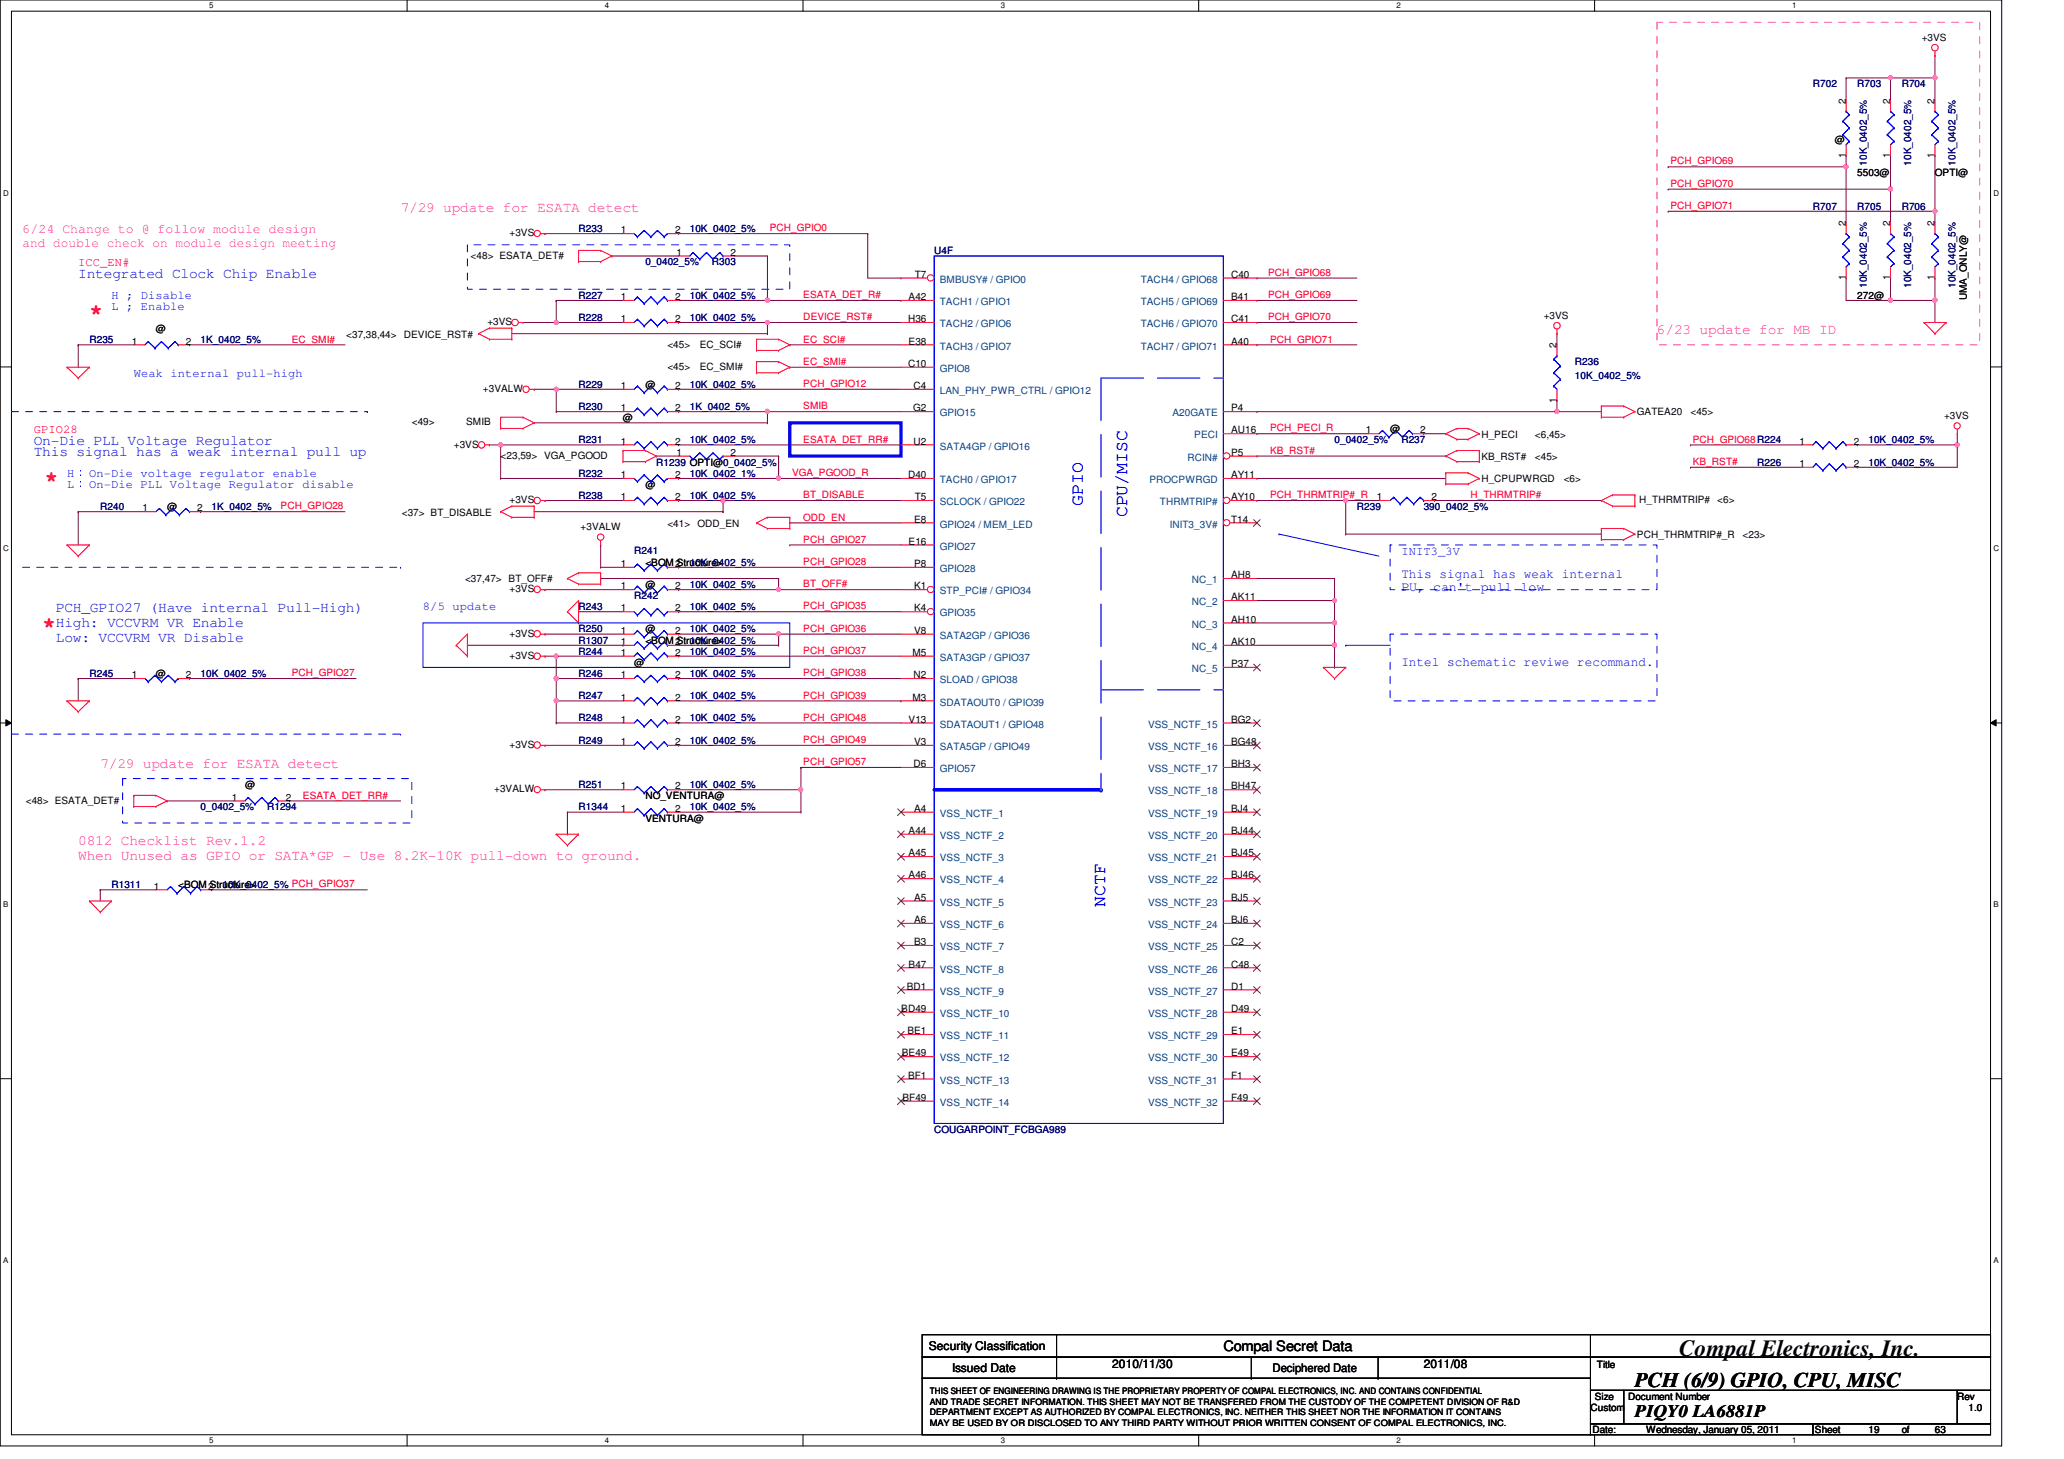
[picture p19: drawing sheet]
<svg xmlns="http://www.w3.org/2000/svg" width="297mm" height="210mm" viewBox="0 0 297 210" stroke-linecap="round" stroke-linejoin="round" font-family="sans-serif">
<defs><g id="words">
<text font-size="3.3" x="241.7" y="195.1">Compal Electronics, Inc.</text>
<g font-size="3.2" fill="#f00">
<text x="12.9" y="45.8">*</text>
<text x="6.4" y="69.8">*</text>
<text x="6.1" y="91">*</text>
</g>
<text font-size="3" x="235.3" y="199.6">PCH (6/9) GPIO, CPU, MISC</text>
<g font-size="2.5" fill="#00f">
<text x="155.8" y="72.8" transform="rotate(-90 155.8 72.8)">GPIO</text>
<text x="162.2" y="74.4" transform="rotate(-90 162.2 74.4)">CPU/MISC</text>
<text x="159" y="130.4" transform="rotate(-90 159 130.4)">NCTF</text>
</g>
<text font-size="2.5" x="235.3" y="203.9">PIQY0 LA6881P</text>
<g font-size="2.1" fill="#f0f">
<text x="57.7" y="30.4">7/29 update for ESATA detect</text>
<text x="238.5" y="48">6/23 update for MB ID</text>
<text x="14.4" y="110.4">7/29 update for ESATA detect</text>
<text x="11.3" y="121.6">0812 Checklist Rev.1.2</text>
<text x="11.3" y="123.8">When Unused as GPIO or SATA*GP - Use 8.2K-10K pull-down to ground.</text>
</g>
<g font-size="2.1" fill="#00f">
<text x="11.3" y="40">Integrated Clock Chip Enable</text>
<text x="4.9" y="65.6">This signal has a weak internal pull up</text>
<text x="4.9" y="64">On-Die PLL Voltage Regulator</text>
<text x="8" y="88">PCH_GPIO27 (Have internal Pull-High)</text>
<text x="8" y="90.2">High: VCCVRM VR Enable</text>
<text x="8" y="92.3">Low: VCCVRM VR Disable</text>
</g>
<text font-size="2.1" x="176.1" y="194.4">Compal Secret Data</text>
<g font-size="1.9" fill="#f0f">
<text x="3.3" y="33.5">6/24 Change to @ follow module design</text>
<text x="3.3" y="35.5">and double check on module design meeting</text>
</g>
<g font-size="1.9" fill="#00f">
<text x="201.7" y="83.1">This signal has weak internal</text>
<text x="201.7" y="85.1">PU, can't pull low</text>
<text x="201.7" y="95.9">Intel schematic reviwe recommand.</text>
</g>
<g font-size="1.7" fill="#f00">
<text x="11.3" y="38.2">ICC_EN#</text>
<text x="4.9" y="62.2">GPIO28</text>
</g>
<g font-size="1.7" fill="#00f">
<text x="16" y="43">H ; Disable</text>
<text x="16" y="44.6">L ; Enable</text>
<text x="19.3" y="54.2">Weak internal pull-high</text>
<text x="9.6" y="70.2">L：On-Die PLL Voltage Regulator disable</text>
<text x="9.6" y="68.6">H：On-Die voltage regulator enable</text>
<text x="201.7" y="79.8">INIT3_3V</text>
<text x="60.9" y="87.8">8/5 update</text>
</g>
<g font-size="1.7">
<text x="133.7" y="194.3">Security Classification</text>
<text x="137" y="197.3">Issued Date</text>
<text x="160.1" y="196.8">2010/11/30</text>
<text x="183.1" y="197.4">Deciphered Date</text>
<text x="204.9" y="196.8">2011/08</text>
</g>
<g font-size="1.4">
<text x="276.6" y="5.8">+3VS</text>
<text x="265.6" y="14.9" transform="rotate(-90 265.6 14.9)">2</text>
<text x="272" y="14.9" transform="rotate(-90 272 14.9)">2</text>
<text x="278.4" y="14.9" transform="rotate(-90 278.4 14.9)">2</text>
<text x="264.1" y="20.6">@</text>
<text x="265.6" y="22.7" transform="rotate(-90 265.6 22.7)">1</text>
<text x="272" y="22.7" transform="rotate(-90 272 22.7)">1</text>
<text x="278.4" y="22.7" transform="rotate(-90 278.4 22.7)">1</text>
<text x="267.3" y="25.4">5503@</text>
<text x="278.5" y="25.4">OPTI@</text>
<text x="73.3" y="34">+3VS</text>
<text x="89.4" y="33.6">1</text>
<text x="97.2" y="33.6">2</text>
<text x="265.6" y="32.5" transform="rotate(-90 265.6 32.5)">2</text>
<text x="272" y="32.5" transform="rotate(-90 272 32.5)">2</text>
<text x="278.4" y="32.5" transform="rotate(-90 278.4 32.5)">2</text>
<text x="67.7" y="37.2">&lt;48&gt; ESATA_DET#</text>
<text x="97.4" y="36.8">1</text>
<text x="105.2" y="36.8">2</text>
<text x="131.7" y="40">T7</text>
<text x="177.2" y="40">C40</text>
<text x="265.6" y="40.3" transform="rotate(-90 265.6 40.3)">1</text>
<text x="272" y="40.3" transform="rotate(-90 272 40.3)">1</text>
<text x="278.4" y="40.3" transform="rotate(-90 278.4 40.3)">1</text>
<text x="22.4" y="47.8">@</text>
<text x="70.1" y="46.8">+3VS</text>
<text x="89.4" y="46.4">1</text>
<text x="89.4" y="43.2">1</text>
<text x="97.2" y="46.4">2</text>
<text x="97.2" y="43.2">2</text>
<text x="130.7" y="46.4">H36</text>
<text x="130.8" y="43.2">A42</text>
<text x="177.2" y="46.4">C41</text>
<text x="177.2" y="43.2">B41</text>
<text x="222.2" y="45.8">+3VS</text>
<text x="267.3" y="43">272@</text>
<text x="283" y="43.2" transform="rotate(-90 283 43.2)">UMA_ONLY@</text>
<text x="19" y="49.6">1</text>
<text x="26.8" y="49.6">2</text>
<text x="49.8" y="48.6">&lt;37,38,44&gt;</text>
<text x="58.1" y="48.6">DEVICE_RST#</text>
<text x="96.1" y="50">&lt;45&gt;</text>
<text x="96.1" y="53.2">&lt;45&gt;</text>
<text x="100.7" y="50">EC_SCI#</text>
<text x="100.7" y="53.2">EC_SMI#</text>
<text x="130.7" y="52.8">C10</text>
<text x="130.8" y="49.6">E38</text>
<text x="177.2" y="49.6">A40</text>
<text x="224" y="50.1" transform="rotate(-90 224 50.1)">2</text>
<text x="69.5" y="56.4">+3VALW</text>
<text x="89.4" y="59.2">1</text>
<text x="89.4" y="56">1</text>
<text x="92.9" y="55.8">@</text>
<text x="97.2" y="59.2">2</text>
<text x="97.2" y="56">2</text>
<text x="131.4" y="59.2">G2</text>
<text x="131.5" y="56">C4</text>
<text x="177.2" y="59.2">P4</text>
<text x="224" y="57.9" transform="rotate(-90 224 57.9)">1</text>
<text x="235.6" y="59.8">GATEA20</text>
<text x="243.3" y="59.8">&lt;45&gt;</text>
<text x="59.3" y="61.2">&lt;49&gt;</text>
<text x="65.3" y="64.4">+3VS</text>
<text x="67.1" y="61.2">SMIB</text>
<text x="72" y="66">&lt;23,59&gt; VGA_PGOOD</text>
<text x="89.4" y="64">1</text>
<text x="89.7" y="60.6">@</text>
<text x="97.2" y="64">2</text>
<text x="97.4" y="65.6">1</text>
<text x="105.2" y="65.6">2</text>
<text x="131.5" y="64">U2</text>
<text x="177.2" y="65.6">P5</text>
<text x="177.2" y="62.4">AU16</text>
<text x="196.6" y="62.4">1</text>
<text x="200.1" y="62.2">@</text>
<text x="204.4" y="62.4">2</text>
<text x="213.2" y="63">H_PECI</text>
<text x="220.9" y="63">&lt;6,45&gt;</text>
<text x="259" y="64">1</text>
<text x="266.8" y="64">2</text>
<text x="279.8" y="60.2">+3VS</text>
<text x="89.4" y="72">1</text>
<text x="89.4" y="68.8">1</text>
<text x="92.9" y="70.2">@</text>
<text x="97.2" y="72">2</text>
<text x="97.2" y="68.8">2</text>
<text x="130.7" y="68.8">D40</text>
<text x="131.7" y="72">T5</text>
<text x="177.2" y="68.8">AY11</text>
<text x="177.2" y="72">AY10</text>
<text x="198.2" y="72">1</text>
<text x="206" y="72">2</text>
<text x="213.2" y="69.4">H_CPUPWRGD</text>
<text x="213.2" y="66.2">KB_RST#</text>
<text x="220.9" y="66.2">&lt;45&gt;</text>
<text x="225" y="69.4">&lt;6&gt;</text>
<text x="259" y="67.2">1</text>
<text x="266.8" y="67.2">2</text>
<text x="20.5" y="73.6">1</text>
<text x="24" y="73.4">@</text>
<text x="28.4" y="73.6">2</text>
<text x="57.8" y="74.2">&lt;37&gt; BT_DISABLE</text>
<text x="73.3" y="72.4">+3VS</text>
<text x="83.6" y="76.2">+3VALW</text>
<text x="96.1" y="75.8">&lt;41&gt;</text>
<text x="100.4" y="75.8">ODD_EN</text>
<text x="131.6" y="75.2">E8</text>
<text x="177.2" y="75.2">T14</text>
<text x="235.6" y="77.4">PCH_THRMTRIP#_R</text>
<text x="235.9" y="72.4">H_THRMTRIP#</text>
<text x="247.1" y="72.4">&lt;6&gt;</text>
<text x="250.8" y="77.4">&lt;23&gt;</text>
<text x="66.9" y="83.8">&lt;37,47&gt; BT_OFF#</text>
<text x="89.4" y="81.6">1</text>
<text x="92.9" y="81.4">&lt;BOM Structure&gt;</text>
<text x="97.2" y="81.6">2</text>
<text x="130.8" y="78.4">E16</text>
<text x="131.6" y="81.6">P8</text>
<text x="177.2" y="83.2">AH8</text>
<text x="73.3" y="85.2">+3VS</text>
<text x="89.4" y="84.8">1</text>
<text x="89.4" y="88">1</text>
<text x="92.9" y="84.6">@</text>
<text x="97.2" y="84.8">2</text>
<text x="97.2" y="88">2</text>
<text x="131.6" y="84.8">K1</text>
<text x="131.6" y="88">K4</text>
<text x="177.2" y="89.6">AH10</text>
<text x="177.2" y="86.4">AK11</text>
<text x="73.3" y="94.8">+3VS</text>
<text x="73.3" y="91.6">+3VS</text>
<text x="89.4" y="94.4">1</text>
<text x="89.4" y="91.2">1</text>
<text x="89.4" y="92.8">1</text>
<text x="91.3" y="95.8">@</text>
<text x="92.9" y="91">@</text>
<text x="92.9" y="92.6">&lt;BOM Structure&gt;</text>
<text x="97.2" y="94.4">2</text>
<text x="97.2" y="91.2">2</text>
<text x="97.2" y="92.8">2</text>
<text x="131.3" y="94.4">M5</text>
<text x="131.6" y="91.2">V8</text>
<text x="177.2" y="92.8">AK10</text>
<text x="177.2" y="96">P37</text>
<text x="19" y="97.6">1</text>
<text x="22.4" y="97.4">@</text>
<text x="26.8" y="97.6">2</text>
<text x="89.4" y="100.8">1</text>
<text x="89.4" y="97.6">1</text>
<text x="97.2" y="100.8">2</text>
<text x="97.2" y="97.6">2</text>
<text x="131.3" y="100.8">M3</text>
<text x="131.5" y="97.6">N2</text>
<text x="73.3" y="107.6">+3VS</text>
<text x="89.4" y="104">1</text>
<text x="89.4" y="107.2">1</text>
<text x="97.2" y="104">2</text>
<text x="97.2" y="107.2">2</text>
<text x="130.8" y="104">V13</text>
<text x="131.6" y="107.2">V3</text>
<text x="177.2" y="104">BG2</text>
<text x="177.2" y="107.2">BG48</text>
<text x="35.3" y="113.4">@</text>
<text x="89.4" y="113.6">1</text>
<text x="97.2" y="113.6">2</text>
<text x="131.5" y="110.4">D6</text>
<text x="177.2" y="110.4">BH3</text>
<text x="177.2" y="113.6">BH47</text>
<text x="3.7" y="115.6">&lt;48&gt; ESATA_DET#</text>
<text x="33.4" y="115.2">1</text>
<text x="41.1" y="115.2">2</text>
<text x="71.1" y="114">+3VALW</text>
<text x="89.4" y="116.8">1</text>
<text x="92.9" y="118.2">VENTURA@</text>
<text x="92.9" y="115">NO_VENTURA@</text>
<text x="97.2" y="116.8">2</text>
<text x="130.8" y="120">A44</text>
<text x="131.6" y="116.8">A4</text>
<text x="177.2" y="116.8">BJ4</text>
<text x="177.2" y="120">BJ44</text>
<text x="130.8" y="123.2">A45</text>
<text x="177.2" y="123.2">BJ45</text>
<text x="22.1" y="128">1</text>
<text x="25.7" y="127.8">&lt;BOM Structure&gt;</text>
<text x="30" y="128">2</text>
<text x="130.8" y="126.4">A46</text>
<text x="131.6" y="129.6">A5</text>
<text x="177.2" y="126.4">BJ46</text>
<text x="177.2" y="129.6">BJ5</text>
<text x="131.6" y="132.8">A6</text>
<text x="131.6" y="136">B3</text>
<text x="177.2" y="132.8">BJ6</text>
<text x="177.2" y="136">C2</text>
<text x="130.5" y="142.4">BD1</text>
<text x="130.8" y="139.2">B47</text>
<text x="177.2" y="139.2">C48</text>
<text x="177.2" y="142.4">D1</text>
<text x="129.7" y="145.6">BD49</text>
<text x="130.6" y="148.8">BE1</text>
<text x="177.2" y="145.6">D49</text>
<text x="177.2" y="148.8">E1</text>
<text x="129.8" y="152">BE49</text>
<text x="130.7" y="155.2">BF1</text>
<text x="177.2" y="152">E49</text>
<text x="177.2" y="155.2">F1</text>
<text x="129.9" y="158.4">BF49</text>
<text x="177.2" y="158.4">F49</text>
<text x="229.8" y="196.8">Title</text>
<text x="228.9" y="203">Custom</text>
<text x="229.5" y="201.4">Size</text>
<text x="234.3" y="201.4">Document Number</text>
<text x="281.7" y="201.4">Rev</text>
<text x="283.3" y="203">1.0</text>
<text x="229.2" y="206.2">Date:</text>
<text x="236.9" y="206.2">Wednesday, January 05, 2011</text>
<text x="261.2" y="206.2">Sheet</text>
<text x="268.9" y="206.2">19</text>
<text x="273.7" y="206.2">of</text>
<text x="278.5" y="206.2">63</text>
</g>
<g font-size="1.4" fill="#000080">
<text x="260.9" y="12.6">R702</text>
<text x="267.3" y="12.6">R703</text>
<text x="273.7" y="12.6">R704</text>
<text x="268.6" y="23.8" transform="rotate(-90 268.6 23.8)">10K_0402_5%</text>
<text x="275" y="23.8" transform="rotate(-90 275 23.8)">10K_0402_5%</text>
<text x="281.4" y="23.8" transform="rotate(-90 281.4 23.8)">10K_0402_5%</text>
<text x="83.3" y="33.4">R233</text>
<text x="99.3" y="33.4">10K_0402_5%</text>
<text x="260.9" y="30.2">R707</text>
<text x="267.3" y="30.2">R705</text>
<text x="273.7" y="30.2">R706</text>
<text x="92.9" y="38.2">0_0402_5%</text>
<text x="102.4" y="38.2">R303</text>
<text x="134.4" y="36.6">U4F</text>
<text x="268.6" y="41.4" transform="rotate(-90 268.6 41.4)">10K_0402_5%</text>
<text x="275" y="41.4" transform="rotate(-90 275 41.4)">10K_0402_5%</text>
<text x="281.4" y="41.4" transform="rotate(-90 281.4 41.4)">10K_0402_5%</text>
<text x="83.3" y="46.2">R228</text>
<text x="83.3" y="43">R227</text>
<text x="99.3" y="46.2">10K_0402_5%</text>
<text x="99.3" y="43">10K_0402_5%</text>
<text x="12.9" y="49.4">R235</text>
<text x="28.9" y="49.4">1K_0402_5%</text>
<text x="226.6" y="52.6">R236</text>
<text x="83.3" y="59">R230</text>
<text x="83.3" y="55.8">R229</text>
<text x="99.3" y="59">1K_0402_5%</text>
<text x="99.3" y="55.8">10K_0402_5%</text>
<text x="226.6" y="54.5">10K_0402_5%</text>
<text x="83.3" y="63.8">R231</text>
<text x="99.3" y="63.8">10K_0402_5%</text>
<text x="192.1" y="63.8">0_0402_5%</text>
<text x="201.7" y="63.8">R237</text>
<text x="268.9" y="63.8">10K_0402_5%</text>
<text x="83.3" y="71.8">R238</text>
<text x="83.3" y="68.6">R232</text>
<text x="94.4" y="67">R1239 OPTI@0_0402_5%</text>
<text x="99.3" y="71.8">10K_0402_5%</text>
<text x="99.3" y="68.6">10K_0402_1%</text>
<text x="252.9" y="67">R226</text>
<text x="268.9" y="67">10K_0402_5%</text>
<text x="14.4" y="73.4">R240</text>
<text x="30.4" y="73.4">1K_0402_5%</text>
<text x="195.3" y="73.4">R239</text>
<text x="204.9" y="73.4">390_0402_5%</text>
<text x="91.3" y="79.8">R241</text>
<text x="99.3" y="81.4">10K_0402_5%</text>
<text x="83.3" y="87.8">R243</text>
<text x="91.3" y="86.2">R242</text>
<text x="99.3" y="84.6">10K_0402_5%</text>
<text x="99.3" y="87.8">10K_0402_5%</text>
<text x="83.3" y="94.2">R244</text>
<text x="83.3" y="91">R250</text>
<text x="83.3" y="92.6">R1307</text>
<text x="99.3" y="94.2">10K_0402_5%</text>
<text x="99.3" y="91">10K_0402_5%</text>
<text x="99.3" y="92.6">10K_0402_5%</text>
<text x="12.9" y="97.4">R245</text>
<text x="28.9" y="97.4">10K_0402_5%</text>
<text x="83.3" y="100.6">R247</text>
<text x="83.3" y="97.4">R246</text>
<text x="99.3" y="100.6">10K_0402_5%</text>
<text x="99.3" y="97.4">10K_0402_5%</text>
<text x="83.3" y="103.8">R248</text>
<text x="83.3" y="107">R249</text>
<text x="99.3" y="103.8">10K_0402_5%</text>
<text x="99.3" y="107">10K_0402_5%</text>
<text x="83.3" y="113.4">R251</text>
<text x="99.3" y="113.4">10K_0402_5%</text>
<text x="28.9" y="116.6">0_0402_5%</text>
<text x="38.4" y="116.6">R1294</text>
<text x="83.3" y="116.6">R1344</text>
<text x="99.3" y="116.6">10K_0402_5%</text>
<text x="16" y="127.8">R1311</text>
<text x="32" y="127.8">10K_0402_5% PCH_GPIO37</text>
<text x="134.4" y="163">COUGARPOINT_FCBGA989</text>
</g>
<g font-size="1.4" fill="#f00">
<text x="240.4" y="23.7">PCH_GPIO69</text>
<text x="240.4" y="26.9">PCH_GPIO70</text>
<text x="110.8" y="33.3">PCH_GPIO0</text>
<text x="240.4" y="30.1">PCH_GPIO71</text>
<text x="182.5" y="39.7">PCH_GPIO68</text>
<text x="115.6" y="46.1">DEVICE_RST#</text>
<text x="115.6" y="42.9">ESATA_DET_R#</text>
<text x="182.5" y="42.9">PCH_GPIO69</text>
<text x="182.5" y="46.1">PCH_GPIO70</text>
<text x="42" y="49.3">EC_SMI#</text>
<text x="115.6" y="49.3">EC_SCI#</text>
<text x="115.6" y="52.5">EC_SMI#</text>
<text x="182.8" y="49.3">PCH_GPIO71</text>
<text x="115.6" y="55.7">PCH_GPIO12</text>
<text x="115.6" y="58.9">SMIB</text>
<text x="115.6" y="63.7">ESATA_DET_RR#</text>
<text x="182.8" y="62.1">PCH_PECI_R</text>
<text x="182.8" y="65.3">KB_RST#</text>
<text x="243.6" y="63.7">PCH_GPIO68R224</text>
<text x="114" y="68.5">VGA_PGOOD_R</text>
<text x="115.6" y="71.7">BT_DISABLE</text>
<text x="182.8" y="71.7">PCH_THRMTRIP#_R</text>
<text x="211.6" y="71.7">H_THRMTRIP#</text>
<text x="243.6" y="66.9">KB_RST#</text>
<text x="40.4" y="73.3">PCH_GPIO28</text>
<text x="115.6" y="74.9">ODD_EN</text>
<text x="115.6" y="78.1">PCH_GPIO27</text>
<text x="115.6" y="81.3">PCH_GPIO28</text>
<text x="115.6" y="87.7">PCH_GPIO35</text>
<text x="115.6" y="84.5">BT_OFF#</text>
<text x="115.6" y="94.1">PCH_GPIO37</text>
<text x="115.6" y="90.9">PCH_GPIO36</text>
<text x="42" y="97.3">PCH_GPIO27</text>
<text x="115.6" y="97.3">PCH_GPIO38</text>
<text x="115.6" y="100.5">PCH_GPIO39</text>
<text x="115.6" y="103.7">PCH_GPIO48</text>
<text x="115.6" y="106.9">PCH_GPIO49</text>
<text x="115.6" y="110.1">PCH_GPIO57</text>
<text x="43.6" y="114.9">ESATA_DET_RR#</text>
</g>
<g font-size="1.4" fill="#004080">
<text x="135.3" y="40.7">BMBUSY# / GPIO0</text>
<text x="164.2" y="40.7">TACH4 / GPIO68</text>
<text x="135.3" y="47.1">TACH2 / GPIO6</text>
<text x="135.3" y="43.9">TACH1 / GPIO1</text>
<text x="164.2" y="47.1">TACH6 / GPIO70</text>
<text x="164.2" y="43.9">TACH5 / GPIO69</text>
<text x="135.3" y="50.3">TACH3 / GPIO7</text>
<text x="135.3" y="53.5">GPIO8</text>
<text x="164.2" y="50.3">TACH7 / GPIO71</text>
<text x="135.3" y="56.7">LAN_PHY_PWR_CTRL / GPIO12</text>
<text x="135.3" y="59.9">GPIO15</text>
<text x="168.7" y="59.9">A20GATE</text>
<text x="135.3" y="64.7">SATA4GP / GPIO16</text>
<text x="171.9" y="63.1">PECI</text>
<text x="135.3" y="69.5">TACH0 / GPIO17</text>
<text x="165.4" y="69.5">PROCPWRGD</text>
<text x="170.9" y="66.3">RCIN#</text>
<text x="135.3" y="75.9">GPIO24 / MEM_LED</text>
<text x="135.3" y="72.7">SCLOCK / GPIO22</text>
<text x="166.9" y="72.7">THRMTRIP#</text>
<text x="168.4" y="75.9">INIT3_3V#</text>
<text x="135.3" y="79.1">GPIO27</text>
<text x="135.3" y="82.3">GPIO28</text>
<text x="171.5" y="83.9">NC_1</text>
<text x="135.3" y="85.5">STP_PCI# / GPIO34</text>
<text x="135.3" y="88.7">GPIO35</text>
<text x="171.5" y="87.1">NC_2</text>
<text x="135.3" y="95.1">SATA3GP / GPIO37</text>
<text x="135.3" y="91.9">SATA2GP / GPIO36</text>
<text x="171.5" y="93.5">NC_4</text>
<text x="171.5" y="90.3">NC_3</text>
<text x="135.3" y="98.3">SLOAD / GPIO38</text>
<text x="135.3" y="101.5">SDATAOUT0 / GPIO39</text>
<text x="171.5" y="96.7">NC_5</text>
<text x="135.3" y="107.9">SATA5GP / GPIO49</text>
<text x="135.3" y="104.7">SDATAOUT1 / GPIO48</text>
<text x="165.2" y="104.7">VSS_NCTF_15</text>
<text x="165.2" y="107.9">VSS_NCTF_16</text>
<text x="135.3" y="111.1">GPIO57</text>
<text x="165.2" y="111.1">VSS_NCTF_17</text>
<text x="135.3" y="117.5">VSS_NCTF_1</text>
<text x="165.2" y="114.3">VSS_NCTF_18</text>
<text x="165.2" y="117.5">VSS_NCTF_19</text>
<text x="135.3" y="120.7">VSS_NCTF_2</text>
<text x="135.3" y="123.9">VSS_NCTF_3</text>
<text x="165.2" y="120.7">VSS_NCTF_20</text>
<text x="165.2" y="123.9">VSS_NCTF_21</text>
<text x="135.3" y="127.1">VSS_NCTF_4</text>
<text x="135.3" y="130.3">VSS_NCTF_5</text>
<text x="165.2" y="127.1">VSS_NCTF_22</text>
<text x="165.2" y="130.3">VSS_NCTF_23</text>
<text x="135.3" y="133.5">VSS_NCTF_6</text>
<text x="135.3" y="136.7">VSS_NCTF_7</text>
<text x="165.2" y="133.5">VSS_NCTF_24</text>
<text x="165.2" y="136.7">VSS_NCTF_25</text>
<text x="135.3" y="139.9">VSS_NCTF_8</text>
<text x="135.3" y="143.1">VSS_NCTF_9</text>
<text x="165.2" y="139.9">VSS_NCTF_26</text>
<text x="165.2" y="143.1">VSS_NCTF_27</text>
<text x="135.3" y="146.3">VSS_NCTF_10</text>
<text x="135.3" y="149.5">VSS_NCTF_11</text>
<text x="165.2" y="146.3">VSS_NCTF_28</text>
<text x="165.2" y="149.5">VSS_NCTF_29</text>
<text x="135.3" y="152.7">VSS_NCTF_12</text>
<text x="135.3" y="155.9">VSS_NCTF_13</text>
<text x="165.2" y="152.7">VSS_NCTF_30</text>
<text x="165.2" y="155.9">VSS_NCTF_31</text>
<text x="135.3" y="159.1">VSS_NCTF_14</text>
<text x="165.2" y="159.1">VSS_NCTF_32</text>
</g>
<g font-size="1.3">
<text x="133.8" y="203.6">DEPARTMENT EXCEPT AS AUTHORIZED BY COMPAL ELECTRONICS, INC. NEITHER THIS SHEET NOR THE INFORMATION IT CONTAINS</text>
<text x="133.8" y="200.6">THIS SHEET OF ENGINEERING DRAWING IS THE PROPRIETARY PROPERTY OF COMPAL ELECTRONICS, INC. AND CONTAINS CONFIDENTIAL</text>
<text x="133.8" y="202.1">AND TRADE SECRET INFORMATION. THIS SHEET MAY NOT BE TRANSFERED FROM THE CUSTODY OF THE COMPETENT DIVISION OF R&amp;D</text>
<text x="133.8" y="205.1">MAY BE USED BY OR DISCLOSED TO ANY THIRD PARTY WITHOUT PRIOR WRITTEN CONSENT OF COMPAL ELECTRONICS, INC.</text>
</g>
<g font-size="1.1">
<text x="30.1" y="1.1">5</text>
<text x="87" y="1.1">4</text>
<text x="144" y="1.1">3</text>
<text x="201" y="1.1">2</text>
<text x="257.9" y="1.1">1</text>
<text x=".5" y="28.2">D</text>
<text x="286.9" y="28.2">D</text>
<text x=".5" y="79.3">C</text>
<text x="286.9" y="79.3">C</text>
<text x=".5" y="130.6">B</text>
<text x="286.9" y="130.6">B</text>
<text x=".5" y="181.7">A</text>
<text x="286.9" y="181.7">A</text>
<text x="30.1" y="207.6">5</text>
<text x="87" y="207.6">4</text>
<text x="144" y="207.6">3</text>
<text x="201" y="207.6">2</text>
<text x="257.9" y="207.6">1</text>
</g>
</g></defs>
<path d="M0 0h288.1v208h-288.1zM1.6 1.6h284.9v204.8h-284.9z" fill="none" stroke="#000" stroke-width=".14"/>
<g fill="#fff">
<path d="M30.1 .2h.6v1.2h-.6z"/>
<path d="M30.1 206.6h.6v1.2h-.6z"/>
</g>
<path d="M58.6 0v1.6M58.6 206.4v1.6" fill="none" stroke="#000" stroke-width=".14"/>
<g fill="#fff">
<path d="M87 .2h.6v1.2h-.6z"/>
<path d="M87 206.6h.6v1.2h-.6z"/>
</g>
<path d="M115.6 0v1.6M115.6 206.4v1.6" fill="none" stroke="#000" stroke-width=".14"/>
<g fill="#fff">
<path d="M144 .2h.6v1.2h-.6z"/>
<path d="M144 206.6h.6v1.2h-.6z"/>
</g>
<path d="M172.5 0v1.6M172.5 206.4v1.6" fill="none" stroke="#000" stroke-width=".14"/>
<g fill="#fff">
<path d="M201 .2h.5v1.2h-.5z"/>
<path d="M201 206.6h.5v1.2h-.5z"/>
</g>
<path d="M229.5 0v1.6M229.5 206.4v1.6" fill="none" stroke="#000" stroke-width=".14"/>
<g fill="#fff">
<path d="M257.9 .2h.6v1.2h-.6z"/>
<path d="M257.9 206.6h.6v1.2h-.6z"/>
<path d="M.5 27.2h.7v1.2h-.7z"/>
<path d="M286.9 27.2h.8v1.2h-.8z"/>
<path d="M.5 78.4h.7v1.1h-.7z"/>
<path d="M286.9 78.4h.8v1.1h-.8z"/>
</g>
<path d="M0 52.8h1.6M286.5 52.8h1.6" fill="none" stroke="#000" stroke-width=".14"/>
<g fill="#fff">
<path d="M.5 129.6h.7v1.2h-.7z"/>
<path d="M286.9 129.6h.7v1.2h-.7z"/>
</g>
<path d="M0 104h1.6M.8 103.5l.8 .5-.8 .4zM286.5 104l.8-.5v.9zM286.5 104h1.6" fill="none" stroke="#000" stroke-width=".14"/>
<path d="M.8 103.5l.8 .5-.8 .4zM286.5 104l.8-.5v.9z" fill="#000"/>
<g fill="#fff">
<path d="M.5 180.8h.7v1.1h-.7z"/>
<path d="M286.9 180.8h.7v1.1h-.7z"/>
</g>
<path d="M0 155.2h1.6M286.5 155.2h1.6" fill="none" stroke="#000" stroke-width=".14"/>
<path d="M192.1 86.4h.1M192.1 83.2v3.2M115.3 110.4h.1M115.3 110.4h14.4" fill="none" stroke="#800040" stroke-width=".14"/>
<circle cx="192.1" cy="86.4" r=".3" fill="#f0f"/>
<circle cx="192.1" cy="86.4" r=".3" fill="none" stroke="#f0f" stroke-width=".14"/>
<g fill="none" stroke="#800040" stroke-width=".14">
<path d="M97.7 56h.1M97.7 56h32M78.4 72h.1M78.4 72h11.3M86.4 78.4h.1M86.4 78.4v3.2M86.4 81.6h.1M86.4 81.6h3.3M180.9 89.6h11.2M192.1 89.6h.1M192.1 92.8h.1M192.1 89.6v3.2"/>
<path d="M80 104h.1M80 100.8h.1M80 104h9.7M80 100.8v3.2"/>
</g>
<circle cx="192.1" cy="92.8" r=".3" fill="#f0f"/>
<circle cx="192.1" cy="92.8" r=".3" fill="none" stroke="#f0f" stroke-width=".14"/>
<path d="M110.4 59.2h.1M110.4 59.2h19.3M78.4 113.6h.1M78.4 113.6h11.3" fill="none" stroke="#800040" stroke-width=".14"/>
<circle cx="110.4" cy="59.2" r=".3" fill="#f0f"/>
<circle cx="110.4" cy="59.2" r=".3" fill="none" stroke="#f0f" stroke-width=".14"/>
<g fill="none" stroke="#800040" stroke-width=".14">
<path d="M11.3 73.6h.1M11.3 73.6v4.8M11.3 73.6h9.6M28.9 73.6h.1M28.9 73.6h20.8M104.1 72h.1M104.1 72h25.6M11.3 97.6h.1M11.3 97.6v3.2M11.3 97.6h8M27.3 97.6h.1M27.3 97.6h24"/>
<path d="M192.1 96h.1M192.1 92.8v3.2"/>
</g>
<circle cx="104.1" cy="72" r=".3" fill="#f0f"/>
<circle cx="104.1" cy="72" r=".3" fill="none" stroke="#f0f" stroke-width=".14"/>
<path d="M78.4 84.8h.1M78.4 84.8h11.3M78.4 107.2h.1M78.4 107.2h11.3M97.7 113.6h17.6M115.3 113.6h.1" fill="none" stroke="#800040" stroke-width=".14"/>
<circle cx="115.2" cy="113.6" r=".31" fill="#f0f"/>
<circle cx="115.2" cy="113.6" r=".31" fill="none" stroke="#f0f" stroke-width=".14"/>
<path d="M80 97.6h.1M80 97.6h9.7M115.3 110.4h.1M115.3 110.4v3.2" fill="none" stroke="#800040" stroke-width=".14"/>
<circle cx="80" cy="97.6" r=".31" fill="#f0f"/>
<circle cx="80" cy="97.6" r=".31" fill="none" stroke="#f0f" stroke-width=".14"/>
<path d="M80 94.4h.1M80 94.4v3.2" fill="none" stroke="#800040" stroke-width=".14"/>
<circle cx="80" cy="94.4" r=".3" fill="#f0f"/>
<circle cx="80" cy="94.4" r=".3" fill="none" stroke="#f0f" stroke-width=".14"/>
<path d="M72 64h.1M72 64h17.7" fill="none" stroke="#800040" stroke-width=".14"/>
<circle cx="72" cy="64" r=".3" fill="#f0f"/>
<circle cx="72" cy="64" r=".3" fill="none" stroke="#f0f" stroke-width=".14"/>
<path d="M80 59.2h.1M80 56h.1M80 59.2h9.7M80 56h9.7M80 56v3.2M113.7 78.4h.1M113.7 78.4h16M97.7 94.4h.1M97.7 97.6h.1M97.7 94.4h32M97.7 97.6h32" fill="none" stroke="#800040" stroke-width=".14"/>
<circle cx="80" cy="56" r=".3" fill="#f0f"/>
<circle cx="80" cy="56" r=".3" fill="none" stroke="#f0f" stroke-width=".14"/>
<path d="M110.4 46.4h.1M110.4 46.4h19.3" fill="none" stroke="#800040" stroke-width=".14"/>
<circle cx="110.4" cy="46.4" r=".3" fill="#f0f"/>
<circle cx="110.4" cy="46.4" r=".3" fill="none" stroke="#f0f" stroke-width=".14"/>
<path d="M180.9 43.2h.1M180.9 43.2h14.4M180.9 86.4h11.2M192.1 86.4h.1M192.1 89.6h.1M192.1 86.4v3.2" fill="none" stroke="#800040" stroke-width=".14"/>
<circle cx="192.1" cy="89.6" r=".31" fill="#f0f"/>
<circle cx="192.1" cy="89.6" r=".31" fill="none" stroke="#f0f" stroke-width=".14"/>
<path d="M80 97.6h.1M80 97.6v3.2M80 100.8h.1M80 100.8h9.7" fill="none" stroke="#800040" stroke-width=".14"/>
<circle cx="80" cy="100.8" r=".3" fill="#f0f"/>
<circle cx="80" cy="100.8" r=".3" fill="none" stroke="#f0f" stroke-width=".14"/>
<path d="M80 46.4h.1M80 46.4h9.7M97.7 104h.1M97.7 104h32" fill="none" stroke="#800040" stroke-width=".14"/>
<circle cx="80" cy="46.4" r=".3" fill="#f0f"/>
<circle cx="80" cy="46.4" r=".3" fill="none" stroke="#f0f" stroke-width=".14"/>
<path d="M78.4 33.6h.1M78.4 33.6h11.3M76.9 56h.1M76.9 56h3.1M80 43.2h.1M80 43.2v3.2M80 43.2h9.7M281.7 64h.1M281.7 64v3.2M180.9 92.8h11.2M192.1 92.8h.1" fill="none" stroke="#800040" stroke-width=".14"/>
<circle cx="281.7" cy="64" r=".31" fill="#f0f"/>
<circle cx="281.7" cy="64" r=".31" fill="none" stroke="#f0f" stroke-width=".14"/>
<path d="M224.1 59.2h.1M224.1 59.2h6.4M97.7 64h.1M97.7 64h32M83.3 88h.1M83.3 88h6.4M180.9 83.2h11.2M192.1 83.2h.1" fill="none" stroke="#800040" stroke-width=".14"/>
<circle cx="224.1" cy="59.2" r=".3" fill="#f0f"/>
<circle cx="224.1" cy="59.2" r=".3" fill="none" stroke="#f0f" stroke-width=".14"/>
<path d="M193.7 72h.1M193.7 72h4.8" fill="none" stroke="#800040" stroke-width=".14"/>
<circle cx="193.7" cy="72" r=".31" fill="#f0f"/>
<circle cx="193.7" cy="72" r=".31" fill="none" stroke="#f0f" stroke-width=".14"/>
<g fill="none" stroke="#800040" stroke-width=".14">
<path d="M11.3 49.6h.1M11.3 49.6h8M11.3 49.6v3.2M27.3 49.6h.1M27.3 49.6h22.4M113.7 49.6h.1M113.7 52.8h.1M113.7 49.6h16M113.7 52.8h16M180.9 59.2h.1M180.9 49.6h.1M180.9 49.6h14.4"/>
<path d="M224.1 57.6h.1M224.1 48h.1M224.1 48v1.6M224.1 57.6v1.6h-43.2M112.1 68.8h.1M112.1 68.8h17.6M180.9 62.4h.1M180.9 68.8h.1M180.9 65.6h.1M180.9 62.4h16M180.9 68.8h27.2M180.9 65.6h27.2"/>
<path d="M204.9 62.4h.1M204.9 62.4h3.2M206.5 72h.1M206.5 72h24M97.7 81.6h.1M97.7 81.6h32"/>
</g>
<circle cx="112.1" cy="68.8" r=".3" fill="#f0f"/>
<circle cx="112.1" cy="68.8" r=".3" fill="none" stroke="#f0f" stroke-width=".14"/>
<g fill="none" stroke="#800040" stroke-width=".14">
<path d="M180.9 40h.1M180.9 46.4h.1M180.9 40h14.4M180.9 46.4h14.4M70.4 64h.1M70.4 64h1.6M72 68.8h.1M72 64h.1M72 68.8h17.7M72 64v4.8M243.3 64h.1M243.3 67.2h.1"/>
<path d="M243.3 64h16M243.3 67.2h16M267.3 64h.1M267.3 67.2h.1M267.3 64h14.4M267.3 67.2h14.4M80 94.4h.1M80 94.4h9.7M97.7 88h.1M97.7 88h32M112.1 91.2h.1M112.1 91.2h17.6"/>
<path d="M97.7 100.8h32M129.7 100.8h.1"/>
</g>
<circle cx="112.1" cy="91.2" r=".3" fill="#f0f"/>
<circle cx="112.1" cy="91.2" r=".3" fill="none" stroke="#f0f" stroke-width=".14"/>
<path d="M113.7 75.2h.1M113.7 75.2h16M112.1 84.8h.1M112.1 84.8h17.6" fill="none" stroke="#800040" stroke-width=".14"/>
<circle cx="112.1" cy="84.8" r=".3" fill="#f0f"/>
<circle cx="112.1" cy="84.8" r=".3" fill="none" stroke="#f0f" stroke-width=".14"/>
<path d="M97.7 33.6h.1M97.7 33.6h27.2M240.1 24h.1M240.1 24h25.6M86.4 83.2h.1M86.4 83.2h25.7M97.7 84.8h.1M112.1 83.2h.1M112.1 83.2v1.6h-14.4" fill="none" stroke="#800040" stroke-width=".14"/>
<circle cx="265.7" cy="24" r=".31" fill="#f0f"/>
<circle cx="265.7" cy="24" r=".31" fill="none" stroke="#f0f" stroke-width=".14"/>
<path d="M240.1 27.2h.1M240.1 27.2h32" fill="none" stroke="#800040" stroke-width=".14"/>
<circle cx="272.1" cy="27.2" r=".3" fill="#f0f"/>
<circle cx="272.1" cy="27.2" r=".3" fill="none" stroke="#f0f" stroke-width=".14"/>
<path d="M240.1 30.4h.1M240.1 30.4h38.4" fill="none" stroke="#800040" stroke-width=".14"/>
<circle cx="278.5" cy="30.4" r=".3" fill="#f0f"/>
<circle cx="278.5" cy="30.4" r=".3" fill="none" stroke="#f0f" stroke-width=".14"/>
<path d="M97.7 43.2h12.7M110.4 43.2h.1" fill="none" stroke="#800040" stroke-width=".14"/>
<circle cx="110.4" cy="43.2" r=".3" fill="#f0f"/>
<circle cx="110.4" cy="43.2" r=".3" fill="none" stroke="#f0f" stroke-width=".14"/>
<g fill="none" stroke="#800040" stroke-width=".14">
<path d="M265.7 11.2h.1M265.7 11.2v3.2M265.7 11.2h6.4M272.1 11.2h.1M272.1 11.2v3.2M278.5 11.2h.1M278.5 11.2v3.2M265.7 24h.1M265.7 24v8M272.1 27.2h.1M272.1 27.2v4.8M278.5 22.4h.1"/>
<path d="M278.5 30.4h.1M278.5 22.4v9.6M265.7 40h.1M265.7 40v3.2M278.5 40h.1M278.5 43.2h.1M278.5 40v6.4M281.7 62.4h.1M281.7 62.4v1.6"/>
</g>
<circle cx="278.5" cy="43.2" r=".3" fill="#f0f"/>
<circle cx="278.5" cy="43.2" r=".3" fill="none" stroke="#f0f" stroke-width=".14"/>
<path d="M265.7 43.2h6.4M272.1 40h.1M272.1 43.2h.1M272.1 40v3.2" fill="none" stroke="#800040" stroke-width=".14"/>
<circle cx="272.1" cy="43.2" r=".3" fill="#f0f"/>
<circle cx="272.1" cy="43.2" r=".3" fill="none" stroke="#f0f" stroke-width=".14"/>
<path d="M272.1 11.2h6.4M278.5 11.2h.1M265.7 22.4h.1M265.7 22.4v1.6M272.1 22.4h.1M272.1 22.4v4.8" fill="none" stroke="#800040" stroke-width=".14"/>
<circle cx="272.1" cy="11.2" r=".3" fill="#f0f"/>
<circle cx="272.1" cy="11.2" r=".3" fill="none" stroke="#f0f" stroke-width=".14"/>
<circle cx="278.5" cy="11.2" r=".3" fill="#f0f"/>
<circle cx="278.5" cy="11.2" r=".3" fill="none" stroke="#f0f" stroke-width=".14"/>
<path d="M278.5 8h.1M278.5 8v3.2M272.1 43.2h6.4M278.5 43.2h.1" fill="none" stroke="#800040" stroke-width=".14"/>
<circle cx="278.5" cy="43.2" r=".3" fill="#f0f"/>
<circle cx="278.5" cy="43.2" r=".3" fill="none" stroke="#f0f" stroke-width=".14"/>
<g fill="none" stroke="#800040" stroke-width=".14">
<path d="M88 36.8h.1M88 36.8h9.7M105.7 36.8h4.7M110.4 36.8h.1M110.4 36.8v6.4M124.9 33.6h.1M124.9 33.6v6.4h4.8M73.7 48h36.7M75.3 46.4h4.7M80 46.4h.1M97.7 59.2h.1M97.7 46.4h.1"/>
<path d="M97.7 46.4h12.7M97.7 59.2h12.7M110.4 59.2h.1M110.4 43.2h.1M110.4 48h.1M110.4 46.4h.1M110.4 46.4v1.6M110.4 59.2v1.6M110.4 43.2h19.3M129.7 40h.1M129.7 43.2h.1M76.9 60.8h33.5"/>
<path d="M76.9 73.6h27.2M94.4 65.6h.1M94.4 65.6h3.3M97.7 68.8h.1M97.7 72h.1M97.7 72h6.4v1.6M104.1 73.6h.1M105.7 65.6h6.4M110.4 60.8h.1M112.1 65.6h.1M112.1 65.6v3.2h-14.4M180.9 72h.1"/>
<path d="M180.9 72h12.8v4.8M193.7 76.8h.1M193.7 76.8h36.8M230.5 76.8h.1M67.3 92.8h22.4M78.4 94.4h.1M78.4 91.2h.1M78.4 94.4h1.6M78.4 91.2h11.3M89.7 92.8h.1M97.7 91.2h.1M97.7 91.2h14.4"/>
<path d="M97.7 92.8h14.4M112.1 92.8h.1M112.1 91.2h.1M112.1 91.2v1.6M24 115.2h.1M24 115.2h9.7M41.7 115.2h.1M41.7 115.2h16M81.7 116.8h.1M81.7 116.8h8M81.7 116.8v3.2M97.7 107.2h.1"/>
<path d="M97.7 107.2h32M97.7 116.8h17.6M115.3 116.8h.1M115.3 113.6h.1M115.3 113.6v3.2M14.4 128h.1M14.4 128h8M14.4 128v1.6M30.4 128h.1M30.4 128h22.5M81.7 120h.1"/>
</g>
<g fill="none" stroke="#f00" stroke-width=".14">
<path d="M265.7 14.4v1.6M272.1 14.4v1.6M278.5 8h.1M278.5 7.4v.6M278.5 14.4v1.6M77.8 33.6h.6M78.4 33.6h.1M83.3 36h.1M83.3 37.6h.1M83.3 37.6h3.1M83.3 36h3.1M83.3 36v1.6"/>
<path d="M86.4 37.6h.1M86.4 36h.1M86.4 36l1.6 .8M88 36.8h.1M88 36.8l-1.6 .8M89.7 33.6h1.6M96.1 33.6h1.6M97.7 36.8h1.6M104.1 36.8h1.6M265.7 20.8v1.6M265.7 32v1.6M265.7 38.4v1.6"/>
<path d="M272.1 20.8v1.6M272.1 32v1.6M272.1 38.4v1.6M278.5 20.8v1.6M278.5 32v1.6M278.5 38.4v1.6M9.6 52.8h.1M9.6 52.8h3.3M9.6 52.8l1.7 1.6M11.3 54.4h.1M12.9 52.8h.1M12.9 52.8l-1.6 1.6"/>
<path d="M19.3 49.6h1.6M25.7 49.6h1.6M68.9 48h.1M68.9 48l1.5 .8M70.4 47.2h.1M70.4 48.8h.1M70.4 48.8h3.3M70.4 47.2h3.3M70.4 47.2l-1.5 .8M73.7 48.8h.1M73.7 47.2h.1M73.7 47.2v1.6"/>
<path d="M74.6 46.4h.7M75.3 46.4h.1M76.2 56h.7M76.9 56h.1M89.7 56h1.6M89.7 46.4h1.6M89.7 59.2h1.6M89.7 43.2h1.6M96.1 56h1.6M96.1 46.4h1.6M96.1 59.2h1.6M96.1 43.2h1.6"/>
<path d="M108.9 48.8h.1M108.9 50.4h.1M108.9 52h.1M108.9 53.6h.1M108.9 50.4h3.2M108.9 48.8h3.2M108.9 48.8v1.6M108.9 52v1.6M108.9 53.6h3.2M108.9 52h3.2M112.1 50.4h.1M112.1 48.8h.1"/>
<path d="M112.1 53.6h.1M112.1 52h.1M112.1 48.8l1.6 .8M112.1 52l1.6 .8M113.7 49.6h.1M113.7 52.8h.1M113.7 49.6l-1.6 .8M113.7 52.8l-1.6 .8M224.1 48h.1M224.1 47.4v.6M224.1 49.6v1.6M224.1 56v1.6"/>
<path d="M230.5 58.4h.1M230.5 58.4h3.2M230.5 58.4v1.6M233.7 58.4h.1M233.7 58.4l1.6 .8M235.3 59.2h.1M235.3 59.2l-1.6 .8M276.9 46.4h.1M276.9 46.4h3.2M276.9 46.4l1.6 1.6M278.5 48h.1M280.1 46.4h.1"/>
<path d="M280.1 46.4l-1.6 1.6M9.6 78.4h.1M9.6 78.4h3.3M9.6 78.4l1.7 1.6M12.9 78.4h.1M12.9 78.4l-1.6 1.6M20.9 73.6h1.5M27.3 73.6h1.6M69.8 64h.6M70.4 64h.1M72 60h.1M72 61.6h.1"/>
<path d="M72 73.6h.1M72 60h3.3M72 61.6h3.3M72 60v1.6M72 73.6l1.7 .8M73.7 72.8h.1M73.7 74.4h.1M73.7 72.8h3.2M73.7 74.4h3.2M73.7 72.8l-1.7 .8M75.3 61.6h.1M75.3 60h.1"/>
<path d="M75.3 60l1.6 .8M76.9 60.8h.1M76.9 72.8h.1M76.9 74.4h.1M76.9 60.8l-1.6 .8M76.9 72.8v1.6M77.8 72h.6M78.4 72h.1M86.4 78.4h.1M86.4 77.8v.6M89.7 64.8h.1M89.7 66.4h.1"/>
<path d="M89.7 64.8h3.2M89.7 66.4h3.2M89.7 64.8v1.6M89.7 64h1.6M89.7 72h1.6M89.7 68.8h1.6M92.9 66.4h.1M92.9 64.8h.1M92.9 64.8l1.5 .8M94.4 65.6h.1M94.4 65.6l-1.5 .8M96.1 64h1.6"/>
<path d="M96.1 72h1.6M96.1 68.8h1.6M97.7 65.6h1.6M104.1 65.6h1.6M108.9 75.2h.1M108.9 75.2l1.5 .8M110.4 74.4h.1M110.4 76h.1M110.4 74.4l-1.5 .8M110.4 74.4h3.3M110.4 76h3.3M113.7 74.4h.1"/>
<path d="M113.7 76h.1M113.7 74.4v1.6M196.9 62.4h1.6M198.5 72h1.6M203.3 62.4h1.6M204.9 72h1.6M208.1 62.4h.1M208.1 69.6h.1M208.1 68h.1M208.1 65.6h.1M208.1 62.4l1.6 .8M208.1 68h3.2"/>
<path d="M208.1 69.6h3.2M208.1 68v1.6M208.1 65.6l1.6 .8M209.7 61.6h.1M209.7 63.2h.1M209.7 64.8h.1M209.7 66.4h.1M209.7 61.6l-1.6 .8M209.7 61.6h1.6M209.7 63.2h1.6M209.7 64.8l-1.6 .8M209.7 64.8h3.2"/>
<path d="M209.7 66.4h3.2M211.3 61.6h.1M211.3 63.2h.1M211.3 68h.1M211.3 69.6h.1M211.3 61.6l1.6 .8M211.3 68l1.6 .8M212.9 62.4h.1M212.9 68.8h.1M212.9 64.8h.1M212.9 66.4h.1M212.9 62.4l-1.6 .8"/>
<path d="M212.9 68.8l-1.6 .8M212.9 64.8v1.6M230.5 60h.1M230.5 72h.1M230.5 77.6h.1M230.5 76h.1M230.5 60h3.2M230.5 76v1.6M230.5 72l1.6 .8M230.5 76h3.2M230.5 77.6h3.2M232.1 71.2h.1"/>
<path d="M232.1 72.8h.1M232.1 71.2h3.2M232.1 71.2l-1.6 .8M232.1 72.8h3.2M233.7 60h.1M233.7 76h.1M233.7 77.6h.1M233.7 76l1.6 .8M235.3 72.8h.1M235.3 71.2h.1M235.3 76.8h.1M235.3 71.2v1.6"/>
<path d="M235.3 76.8l-1.6 .8M259.3 64h1.6M259.3 67.2h1.6M265.7 64h1.6M265.7 67.2h1.6M281.7 62.4h.1M281.7 61.8v.6M11.3 80h.1M19.3 97.6h1.6M25.7 97.6h1.6M65.7 92.8h.1M65.7 92.8l1.6 1.6"/>
<path d="M67.3 91.2h.1M67.3 94.4h.1M67.3 91.2v3.2M67.3 91.2l-1.6 1.6M77.8 84.8h.6M77.8 94.4h.6M77.8 91.2h.6M78.4 84.8h.1M78.4 94.4h.1M78.4 91.2h.1M81.7 83.2h.1M81.7 88h.1"/>
<path d="M81.7 83.2l1.6 .8M81.7 88l1.6 1.6M83.3 82.4h.1M83.3 84h.1M83.3 86.4h.1M83.3 89.6h.1M83.3 82.4l-1.6 .8M83.3 82.4h3.1M83.3 84h3.1M83.3 86.4v3.2M83.3 86.4l-1.6 1.6M86.4 82.4h.1"/>
<path d="M86.4 84h.1M86.4 82.4v1.6M89.7 84.8h1.6M89.7 94.4h1.6M89.7 91.2h1.6M89.7 81.6h1.6M89.7 97.6h1.6M89.7 88h1.6M89.7 92.8h1.6M96.1 84.8h1.6M96.1 94.4h1.6M96.1 91.2h1.6"/>
<path d="M96.1 81.6h1.6M96.1 97.6h1.6M96.1 88h1.6M96.1 92.8h1.6M190.5 96h.1M190.5 96h3.2M190.5 96l1.6 1.6M192.1 97.6h.1M193.7 96h.1M193.7 96l-1.6 1.6M9.6 100.8h.1M9.6 100.8h3.3"/>
<path d="M9.6 100.8l1.7 1.6M11.3 102.4h.1M12.9 100.8h.1M12.9 100.8l-1.6 1.6M19.3 114.4h.1M19.3 116h.1M19.3 116h3.1M19.3 114.4h3.1M19.3 114.4v1.6M22.4 116h.1M22.4 114.4h.1M22.4 114.4l1.6 .8"/>
<path d="M24 115.2h.1M24 115.2l-1.6 .8M33.7 115.2h1.6M40 115.2h1.7M77.8 113.6h.6M77.8 107.2h.6M78.4 113.6h.1M78.4 107.2h.1M89.7 113.6h1.6M89.7 107.2h1.6M89.7 100.8h1.6M89.7 116.8h1.6"/>
<path d="M89.7 104h1.6M96.1 113.6h1.6M96.1 107.2h1.6M96.1 100.8h1.6M96.1 116.8h1.6M96.1 104h1.6M12.9 129.6h.1M12.9 129.6h3.1M12.9 129.6l1.5 1.6M14.4 131.2h.1M16 129.6h.1M16 129.6l-1.6 1.6"/>
<path d="M22.4 128h1.6M28.9 128h1.5M80 120h.1M80 120h3.3M80 120l1.7 1.6M81.7 121.6h.1M83.3 120h.1M83.3 120l-1.6 1.6"/>
<circle cx="278.5" cy="6.9" r=".47"/>
<circle cx="77.3" cy="33.6" r=".45"/>
<circle cx="74.1" cy="46.4" r=".47"/>
<circle cx="75.7" cy="56" r=".46"/>
<circle cx="224.1" cy="46.9" r=".47"/>
<circle cx="69.3" cy="64" r=".46"/>
<circle cx="77.3" cy="72" r=".46"/>
<circle cx="86.4" cy="77.3" r=".46"/>
<circle cx="281.7" cy="61.3" r=".45"/>
<circle cx="77.3" cy="84.8" r=".46"/>
<circle cx="77.3" cy="91.2" r=".46"/>
<circle cx="77.3" cy="94.4" r=".46"/>
<circle cx="77.3" cy="107.2" r=".46"/>
<circle cx="77.3" cy="113.6" r=".45"/>
</g>
<g fill="none" stroke="#000" stroke-width=".14">
<path d="M132.7 192h96.2v3.2h-96.2zM132.7 195.2h96.2v3.1h-96.2zM132.7 198.3h96.2v8.1h-96.2zM152.1 195.2h.1M152.1 198.3h.1M152.1 192v6.3M180.1 198.3h.1M180.1 195.2v3.1M198.3 198.3h.1M198.3 195.2v3.1M228.9 192h57.6v3.2h-57.6zM228.9 195.2h57.6v4.8h-57.6z"/>
<path d="M228.9 200h4.8v4.9h-4.8zM228.9 204.9h32v1.5h-32zM233.7 200h48v4.9h-48zM260.9 204.9h25.6v1.5h-25.6zM281.7 200h4.8v4.9h-4.8z"/>
</g>
<path d="M67.3 35.2h46.4v6.4h-46.4zM1.6 59.2h51.3M52.9 59.2h.1M200.1 78.4h38.4v6.4h-38.4zM3.3 81.6h54.4M57.7 81.6h.1M200.1 91.2h38.4v9.6h-38.4zM1.6 105.6h56.1M17.6 112h41.7v6.4h-41.7zM57.7 105.6h.1" fill="none" stroke="#00f" stroke-width=".14" stroke-dasharray="1 1 1 1 1 1 1 1"/>
<g fill="none" stroke="#00f" stroke-width=".14">
<path d="M265.2 19.4h.1M265.2 17.4h.1M265.2 19.4l.9 .9M265.2 17.4l.9 1M265.7 16h.1M265.7 16l.4 .5M266.1 18.4h.1M266.1 16.5h.1M266.1 18.4l-.9 1M266.1 16.5l-.9 .9M271.6 19.4h.1M271.6 17.4h.1"/>
<path d="M271.6 19.4l1 .9M271.6 17.4l1 1M272.1 16h.1M272.1 16l.5 .5M272.6 18.4h.1M272.6 16.5h.1M272.6 18.4l-1 1M272.6 16.5l-1 .9M278 19.4h.1M278 17.4h.1M278 19.4l1 .9M278 17.4l1 1"/>
<path d="M278.5 16h.1M278.5 16l.5 .5M279 18.4h.1M279 16.5h.1M279 18.4l-1 1M279 16.5l-1 .9M91.3 33.6l.4 .5M91.7 34.1h.1M92.7 33.1h.1M92.7 33.1l-1 1M92.7 33.1l1 1M93.7 34.1h.1"/>
<path d="M94.6 33.1h.1M94.6 33.1l-.9 1M94.6 33.1l1 1M95.6 34.1h.1M96.1 33.6h.1M96.1 33.6l-.5 .5M99.7 36.3h.1M99.7 36.3l-.4 .5M99.7 36.3l1 1M100.7 37.3h.1M101.7 36.3h.1M101.7 36.3l-1 1"/>
<path d="M101.7 36.3l.9 1M102.6 37.3h.1M103.6 36.3h.1M103.6 36.3l-1 1M103.6 36.3l.5 .5M104.1 36.8h.1M265.2 37h.1M265.2 35.1h.1M265.2 37l.9 .9M265.2 35.1l.9 .9M265.7 33.6h.1M265.7 33.6l.4 .5"/>
<path d="M266.1 37.9h.1M266.1 36h.1M266.1 34.1h.1M266.1 20.3h.1M266.1 37.9l-.4 .5M266.1 36l-.9 1M266.1 34.1l-.9 1M266.1 20.3l-.4 .5M271.6 37h.1M271.6 35.1h.1M271.6 37l1 .9M271.6 35.1l1 .9"/>
<path d="M272.1 33.6h.1M272.1 33.6l.5 .5M272.6 37.9h.1M272.6 36h.1M272.6 34.1h.1M272.6 20.3h.1M272.6 37.9l-.5 .5M272.6 36l-1 1M272.6 34.1l-1 1M272.6 20.3l-.5 .5M278 37h.1M278 35.1h.1"/>
<path d="M278 37l1 .9M278 35.1l1 .9M278.5 33.6h.1M278.5 33.6l.5 .5M279 20.3h.1M279 37.9h.1M279 36h.1M279 34.1h.1M279 20.3l-.5 .5M279 37.9l-.5 .5M279 36l-1 1M279 34.1l-1 1"/>
<path d="M21.3 49.1h.1M21.3 49.1l-.4 .5M21.3 49.1l1 1M22.3 50.1h.1M23.2 49.1h.1M23.2 49.1l-.9 1M23.2 49.1l1 1M24.2 50.1h.1M25.2 49.1h.1M25.2 49.1l-1 1M25.2 49.1l.5 .5M25.7 49.6h.1"/>
<path d="M91.7 58.7h.1M91.7 55.5h.1M91.7 45.9h.1M91.7 42.7h.1M91.7 58.7l-.4 .5M91.7 58.7l1 1M91.7 55.5l-.4 .5M91.7 55.5l1 1M91.7 45.9l-.4 .5M91.7 45.9l1 1M91.7 42.7l-.4 .5M91.7 42.7l1 1"/>
<path d="M92.7 59.7h.1M92.7 56.5h.1M92.7 46.9h.1M92.7 43.7h.1M93.7 58.7h.1M93.7 55.5h.1M93.7 45.9h.1M93.7 42.7h.1M93.7 58.7l-1 1M93.7 58.7l.9 1M93.7 55.5l-1 1M93.7 55.5l.9 1"/>
<path d="M93.7 45.9l-1 1M93.7 45.9l.9 1M93.7 42.7l-1 1M93.7 42.7l.9 1M94.6 59.7h.1M94.6 56.5h.1M94.6 46.9h.1M94.6 43.7h.1M95.6 58.7h.1M95.6 55.5h.1M95.6 45.9h.1M95.6 42.7h.1"/>
<path d="M95.6 58.7l-1 1M95.6 58.7l.5 .5M95.6 55.5l-1 1M95.6 55.5l.5 .5M95.6 45.9l-1 1M95.6 45.9l.5 .5M95.6 42.7l-1 1M95.6 42.7l.5 .5M96.1 59.2h.1M96.1 56h.1M96.1 46.4h.1M96.1 43.2h.1"/>
<path d="M223.6 55.5h.1M223.6 53.6h.1M223.6 51.7h.1M223.6 55.5l.5 .5M223.6 53.6l1 1M223.6 51.7l1 1M224.1 51.2h.1M224.1 51.2l-.5 .5M224.6 54.6h.1M224.6 52.7h.1M224.6 54.6l-1 .9M224.6 52.7l-1 .9"/>
<path d="M22.9 73.2h.1M22.9 73.2l-.5 .4M22.9 73.2l1 .9M23.9 74.1h.1M24.8 73.2h.1M24.8 73.2l-.9 .9M24.8 73.2l1 .9M25.8 74.1h.1M26.8 73.2h.1M26.8 73.2l-1 .9M26.8 73.2l.5 .4M27.3 73.6h.1"/>
<path d="M91.3 68.8l.4 .5M91.7 63.5h.1M91.7 71.5h.1M91.7 69.3h.1M91.7 63.5l-.4 .5M91.7 63.5l1 1M91.7 71.5l-.4 .5M91.7 71.5l1 1M92.7 64.5h.1M92.7 72.5h.1M92.7 68.3h.1M92.7 68.3l-1 1"/>
<path d="M92.7 68.3l1 1M93.7 63.5h.1M93.7 71.5h.1M93.7 69.3h.1M93.7 63.5l-1 1M93.7 63.5l.9 1M93.7 71.5l-1 1M93.7 71.5l.9 1M94.6 64.5h.1M94.6 72.5h.1M94.6 68.3h.1M94.6 68.3l-.9 1"/>
<path d="M94.6 68.3l1 1M95.6 63.5h.1M95.6 71.5h.1M95.6 69.3h.1M95.6 63.5l-1 1M95.6 63.5l.5 .5M95.6 71.5l-1 1M95.6 71.5l.5 .5M96.1 64h.1M96.1 72h.1M96.1 68.8h.1M96.1 68.8l-.5 .5"/>
<path d="M99.3 65.6l.4 .5M99.7 66.1h.1M100.7 65.2h.1M100.7 65.2l-1 .9M100.7 65.2l1 .9M101.7 66.1h.1M102.6 65.2h.1M102.6 65.2l-.9 .9M102.6 65.2l1 .9M103.6 66.1h.1M104.1 65.6h.1M104.1 65.6l-.5 .5"/>
<path d="M184.1 76.8h.1M184.1 76.8l14.4 3.2M199 61.9h.1M199 61.9l-.5 .5M199 61.9l.9 1M199.9 62.9h.1M200.6 71.5h.1M200.6 71.5l-.5 .5M200.6 71.5l.9 1M200.9 61.9h.1M200.9 61.9l-1 1M200.9 61.9l.9 1"/>
<path d="M201.5 72.5h.1M201.8 62.9h.1M202.5 71.5h.1M202.5 71.5l-1 1M202.5 71.5l1 1M202.8 61.9h.1M202.8 61.9l-1 1M202.8 61.9l.5 .5M203.3 62.4h.1M203.5 72.5h.1M204.4 71.5h.1M204.4 71.5l-.9 1"/>
<path d="M204.4 71.5l.5 .5M204.9 72h.1M261.4 63.5h.1M261.4 66.7h.1M261.4 63.5l-.5 .5M261.4 63.5l.9 1M261.4 66.7l-.5 .5M261.4 66.7l.9 1M262.3 64.5h.1M262.3 67.7h.1M263.3 63.5h.1M263.3 66.7h.1"/>
<path d="M263.3 63.5l-1 1M263.3 63.5l.9 1M263.3 66.7l-1 1M263.3 66.7l.9 1M264.2 64.5h.1M264.2 67.7h.1M265.2 63.5h.1M265.2 66.7h.1M265.2 63.5l-1 1M265.2 63.5l.5 .5M265.2 66.7l-1 1M265.2 66.7l.5 .5"/>
<path d="M265.7 64h.1M265.7 67.2h.1M20.9 97.6l.4 .5M21.3 98.1h.1M22.3 97.2h.1M22.3 97.2l-1 .9M22.3 97.2l.9 .9M23.2 98.1h.1M24.2 97.2h.1M24.2 97.2l-1 .9M24.2 97.2l1 .9M25.2 98.1h.1"/>
<path d="M25.7 97.6h.1M25.7 97.6l-.5 .5M60.9 89.6h52.8v6.4h-52.8zM91.3 88l.4 .5M91.7 93.9h.1M91.7 81.2h.1M91.7 84.3h.1M91.7 90.7h.1M91.7 97.2h.1M91.7 88.5h.1M91.7 92.3h.1M91.7 93.9l-.4 .5"/>
<path d="M91.7 93.9l1 1M91.7 81.2l-.4 .4M91.7 81.2l1 .9M91.7 84.3l-.4 .5M91.7 84.3l1 1M91.7 90.7l-.4 .5M91.7 90.7l1 1M91.7 97.2l-.4 .4M91.7 97.2l1 .9M91.7 92.3l-.4 .5M91.7 92.3l1 1M92.7 94.9h.1"/>
<path d="M92.7 82.1h.1M92.7 85.3h.1M92.7 91.7h.1M92.7 98.1h.1M92.7 87.5h.1M92.7 93.3h.1M92.7 87.5l-1 1M92.7 87.5l1 1M93.7 93.9h.1M93.7 81.2h.1M93.7 84.3h.1M93.7 90.7h.1"/>
<path d="M93.7 97.2h.1M93.7 88.5h.1M93.7 92.3h.1M93.7 93.9l-1 1M93.7 93.9l.9 1M93.7 81.2l-1 .9M93.7 81.2l.9 .9M93.7 84.3l-1 1M93.7 84.3l.9 1M93.7 90.7l-1 1M93.7 90.7l.9 1M93.7 97.2l-1 .9"/>
<path d="M93.7 97.2l.9 .9M93.7 92.3l-1 1M93.7 92.3l.9 1M94.6 94.9h.1M94.6 82.1h.1M94.6 85.3h.1M94.6 91.7h.1M94.6 98.1h.1M94.6 87.5h.1M94.6 93.3h.1M94.6 87.5l-.9 1M94.6 87.5l1 1"/>
<path d="M95.6 93.9h.1M95.6 81.2h.1M95.6 84.3h.1M95.6 90.7h.1M95.6 97.2h.1M95.6 88.5h.1M95.6 92.3h.1M95.6 93.9l-1 1M95.6 93.9l.5 .5M95.6 81.2l-1 .9M95.6 81.2l.5 .4M95.6 84.3l-1 1"/>
<path d="M95.6 84.3l.5 .5M95.6 90.7l-1 1M95.6 90.7l.5 .5M95.6 97.2l-1 .9M95.6 97.2l.5 .4M95.6 92.3l-1 1M95.6 92.3l.5 .5M96.1 94.4h.1M96.1 81.6h.1M96.1 84.8h.1M96.1 91.2h.1M96.1 97.6h.1"/>
<path d="M96.1 88h.1M96.1 92.8h.1M96.1 88l-.5 .5M193.7 92.8h.1M193.7 92.8h6.4M35.7 114.7h.1M35.7 114.7l-.4 .5M35.7 114.7l1 1M36.7 115.7h.1M37.7 114.7h.1M37.7 114.7l-1 1M37.7 114.7l.9 1"/>
<path d="M38.6 115.7h.1M39.6 114.7h.1M39.6 114.7l-1 1M39.6 114.7l.4 .5M40 115.2h.1M91.7 100.3h.1M91.7 116.3h.1M91.7 103.5h.1M91.7 106.7h.1M91.7 113.2h.1M91.7 100.3l-.4 .5M91.7 100.3l1 1"/>
<path d="M91.7 116.3l-.4 .5M91.7 116.3l1 1M91.7 103.5l-.4 .5M91.7 103.5l1 1M91.7 106.7l-.4 .5M91.7 106.7l1 1M91.7 113.2l-.4 .4M91.7 113.2l1 .9M92.7 101.3h.1M92.7 117.3h.1M92.7 104.5h.1M92.7 107.7h.1"/>
<path d="M92.7 114.1h.1M93.7 100.3h.1M93.7 116.3h.1M93.7 103.5h.1M93.7 106.7h.1M93.7 113.2h.1M93.7 100.3l-1 1M93.7 100.3l.9 1M93.7 116.3l-1 1M93.7 116.3l.9 1M93.7 103.5l-1 1M93.7 103.5l.9 1"/>
<path d="M93.7 106.7l-1 1M93.7 106.7l.9 1M93.7 113.2l-1 .9M93.7 113.2l.9 .9M94.6 101.3h.1M94.6 117.3h.1M94.6 104.5h.1M94.6 107.7h.1M94.6 114.1h.1M95.6 100.3h.1M95.6 116.3h.1M95.6 103.5h.1"/>
<path d="M95.6 106.7h.1M95.6 113.2h.1M95.6 100.3l-1 1M95.6 100.3l.5 .5M95.6 116.3l-1 1M95.6 116.3l.5 .5M95.6 103.5l-1 1M95.6 103.5l.5 .5M95.6 106.7l-1 1M95.6 106.7l.5 .5M95.6 113.2l-1 .9M95.6 113.2l.5 .4"/>
<path d="M96.1 100.8h.1M96.1 116.8h.1M96.1 104h.1M96.1 107.2h.1M96.1 113.6h.1M24.5 127.6h.1M24.5 127.6l-.5 .4M24.5 127.6l1 .9M25.5 128.5h.1M26.5 127.6h.1M26.5 127.6l-1 .9M26.5 127.6l.9 .9"/>
<path d="M27.4 128.5h.1M28.4 127.6h.1M28.4 127.6l-1 .9M28.4 127.6l.5 .4M28.9 128h.1"/>
</g>
<path d="M238.5 3.2h46.4v46.4h-46.4z" fill="none" stroke="#f0f" stroke-width=".14" stroke-dasharray="1 1 1 1 1 1 1 1"/>
<path d="M113.7 60.8h16v4.8h-16zM134.4 113.6h24" fill="none" stroke="#00f" stroke-width=".47"/>
<circle cx="158.4" cy="113.6" r=".23" fill="#00f"/>
<path d="M134.4 36.8h41.7v124.8h-41.7z" fill="none" stroke="#00f" stroke-width=".14"/>
<path d="M158.4 54.4v59.2M158.4 54.4h17.7M176.1 54.4h.1M158.4 99.2h17.7M176.1 99.2h.1M158.4 113.6h.1" fill="none" stroke="#fff" stroke-width=".14" stroke-dasharray="6.1 2"/>
<path d="M158.4 54.4v59.2M158.4 54.4h17.7M176.1 54.4h.1M158.4 99.2h17.7M176.1 99.2h.1M158.4 113.6h.1" fill="none" stroke="#00f" stroke-width=".14" stroke-dasharray="6.1 2"/>
<path d="M134.4 113.6h24" fill="none" stroke="#00f" stroke-width=".47"/>
<circle cx="158.4" cy="113.6" r=".23" fill="#00f"/>
<path d="M134.4 36.8h41.7v124.8h-41.7z" fill="none" stroke="#00f" stroke-width=".14"/>
<path d="M158.4 54.4v59.2M158.4 54.4h17.7M176.1 54.4h.1M158.4 99.2h17.7M176.1 99.2h.1M158.4 113.6h.1" fill="none" stroke="#fff" stroke-width=".14" stroke-dasharray="6.1 2"/>
<path d="M158.4 54.4v59.2M158.4 54.4h17.7M176.1 54.4h.1M158.4 99.2h17.7M176.1 99.2h.1M158.4 113.6h.1" fill="none" stroke="#00f" stroke-width=".14" stroke-dasharray="6.1 2"/>
<g fill="none" stroke="#f00" stroke-width=".14">
<path d="M129.7 56h4.7M129.7 46.4h4.7M129.7 49.6h4.7M129.7 78.4h4.7M129.7 75.2h4.7M129.7 68.8h4.7M129.7 72h4.7M176.1 68.8h4.8M129.7 81.6h4.7M129.7 94.4h4.7M129.7 97.6h4.7M129.7 110.4h4.7"/>
<path d="M129.7 116.8h4.7M129.7 107.2h4.7M129.7 100.8h4.7M129.7 104h4.7M129.7 120h4.7M129.7 123.2h4.7M129.7 126.4h4.7M129.7 129.6h4.7M129.7 132.8h4.7M129.7 136h4.7M129.7 139.2h4.7M129.7 142.4h4.7"/>
<path d="M129.7 145.6h4.7M129.7 148.8h4.7M129.7 152h4.7"/>
</g>
<g fill="none" stroke="#804000" stroke-width=".14">
<path d="M129.2 116.4l1 .9M129.2 119.5l1 1M130.1 116.4l-.9 .9M130.1 119.5l-.9 1M129.2 122.8l1 .9M129.2 125.9l1 1M129.2 129.2l1 .9M129.2 132.4l1 .9M129.2 135.6l1 .9M129.2 138.8l1 .9M130.1 122.8l-.9 .9M130.1 125.9l-.9 1"/>
<path d="M130.1 129.2l-.9 .9M130.1 132.4l-.9 .9M130.1 135.6l-.9 .9M130.1 138.8l-.9 .9M129.2 141.9l1 1M129.2 145.2l1 .9M129.2 148.4l1 1M129.2 151.6l1 .9M130.1 141.9l-.9 1M130.1 145.2l-.9 .9M130.1 148.4l-.9 1M130.1 151.6l-.9 .9"/>
</g>
<circle cx="176.5" cy="65.6" r=".46" fill="#fff"/>
<g fill="none" stroke="#f00" stroke-width=".14">
<path d="M176.1 62.4h4.8M177 65.6h3.9"/>
<circle cx="176.5" cy="65.6" r=".46"/>
</g>
<circle cx="176.5" cy="72" r=".46" fill="#fff"/>
<g fill="none" stroke="#f00" stroke-width=".14">
<path d="M129.7 52.8h4.7M177 72h3.9"/>
<circle cx="176.5" cy="72" r=".46"/>
</g>
<circle cx="133.9" cy="40" r=".46" fill="#fff"/>
<g fill="none" stroke="#f00" stroke-width=".14">
<path d="M129.7 40h3.8M129.7 59.2h4.7M129.7 43.2h4.7M129.7 91.2h4.7"/>
<circle cx="133.9" cy="40" r=".46"/>
</g>
<circle cx="176.5" cy="75.2" r=".46" fill="#fff"/>
<g fill="none" stroke="#f00" stroke-width=".14">
<path d="M177 75.2h3.9"/>
<circle cx="176.5" cy="75.2" r=".46"/>
</g>
<path d="M180.4 74.8l1 .9M181.4 74.8l-1 .9" fill="none" stroke="#804000" stroke-width=".14"/>
<circle cx="133.9" cy="84.8" r=".46" fill="#fff"/>
<g fill="none" stroke="#f00" stroke-width=".14">
<path d="M129.7 84.8h3.8"/>
<circle cx="133.9" cy="84.8" r=".46"/>
</g>
<circle cx="133.9" cy="88" r=".46" fill="#fff"/>
<g fill="none" stroke="#f00" stroke-width=".14">
<path d="M176.1 59.2h4.8M176.1 40h4.8M176.1 46.4h4.8M176.1 49.6h4.8M176.1 43.2h4.8M129.7 64h4.7M129.7 88h3.8M176.1 92.8h4.8M176.1 89.6h4.8M176.1 86.4h4.8M176.1 83.2h4.8M176.1 96h4.8"/>
<path d="M176.1 110.4h4.8M176.1 113.6h4.8M176.1 116.8h4.8M176.1 104h4.8M176.1 107.2h4.8M176.1 120h4.8M176.1 123.2h4.8M176.1 126.4h4.8M176.1 129.6h4.8M176.1 132.8h4.8M176.1 136h4.8M176.1 139.2h4.8"/>
<path d="M129.7 158.4h4.7M129.7 155.2h4.7M176.1 158.4h4.8M176.1 142.4h4.8M176.1 145.6h4.8M176.1 148.8h4.8M176.1 152h4.8M176.1 155.2h4.8"/>
<circle cx="133.9" cy="88" r=".46"/>
</g>
<g fill="none" stroke="#804000" stroke-width=".14">
<path d="M180.4 95.5l1 1M181.4 95.5l-1 1M180.4 109.9l1 1M180.4 113.2l1 .9M180.4 116.4l1 .9M180.4 119.5l1 1M180.4 103.5l1 1M180.4 106.8l1 .9M181.4 109.9l-1 1M181.4 113.2l-1 .9M181.4 116.4l-1 .9M181.4 119.5l-1 1"/>
<path d="M181.4 103.5l-1 1M181.4 106.8l-1 .9M180.4 122.8l1 .9M180.4 125.9l1 1M180.4 129.2l1 .9M180.4 132.4l1 .9M180.4 135.6l1 .9M180.4 138.8l1 .9M181.4 122.8l-1 .9M181.4 125.9l-1 1M181.4 129.2l-1 .9M181.4 132.4l-1 .9"/>
<path d="M181.4 135.6l-1 .9M181.4 138.8l-1 .9M129.2 154.8l1 .9M129.2 157.9l1 1M130.1 154.8l-.9 .9M130.1 157.9l-.9 1M180.4 157.9l1 1M180.4 141.9l1 1M180.4 145.2l1 .9M180.4 148.4l1 1M180.4 151.6l1 .9M180.4 154.8l1 .9"/>
<path d="M181.4 157.9l-1 1M181.4 141.9l-1 1M181.4 145.2l-1 .9M181.4 148.4l-1 1M181.4 151.6l-1 .9M181.4 154.8l-1 .9"/>
</g>
<circle cx="192.1" cy="86.4" r=".3" fill="#f0f"/>
<circle cx="192.1" cy="86.4" r=".3" fill="none" stroke="#f0f" stroke-width=".14"/>
<circle cx="192.1" cy="92.8" r=".3" fill="#f0f"/>
<circle cx="192.1" cy="92.8" r=".3" fill="none" stroke="#f0f" stroke-width=".14"/>
<circle cx="110.4" cy="59.2" r=".3" fill="#f0f"/>
<circle cx="110.4" cy="59.2" r=".3" fill="none" stroke="#f0f" stroke-width=".14"/>
<circle cx="104.1" cy="72" r=".3" fill="#f0f"/>
<circle cx="104.1" cy="72" r=".3" fill="none" stroke="#f0f" stroke-width=".14"/>
<circle cx="115.2" cy="113.6" r=".31" fill="#f0f"/>
<circle cx="115.2" cy="113.6" r=".31" fill="none" stroke="#f0f" stroke-width=".14"/>
<circle cx="80" cy="97.6" r=".31" fill="#f0f"/>
<circle cx="80" cy="97.6" r=".31" fill="none" stroke="#f0f" stroke-width=".14"/>
<circle cx="80" cy="94.4" r=".3" fill="#f0f"/>
<circle cx="80" cy="94.4" r=".3" fill="none" stroke="#f0f" stroke-width=".14"/>
<circle cx="72" cy="64" r=".3" fill="#f0f"/>
<circle cx="72" cy="64" r=".3" fill="none" stroke="#f0f" stroke-width=".14"/>
<circle cx="80" cy="56" r=".3" fill="#f0f"/>
<circle cx="80" cy="56" r=".3" fill="none" stroke="#f0f" stroke-width=".14"/>
<circle cx="110.4" cy="46.4" r=".3" fill="#f0f"/>
<circle cx="110.4" cy="46.4" r=".3" fill="none" stroke="#f0f" stroke-width=".14"/>
<circle cx="192.1" cy="89.6" r=".31" fill="#f0f"/>
<circle cx="192.1" cy="89.6" r=".31" fill="none" stroke="#f0f" stroke-width=".14"/>
<circle cx="80" cy="100.8" r=".3" fill="#f0f"/>
<circle cx="80" cy="100.8" r=".3" fill="none" stroke="#f0f" stroke-width=".14"/>
<circle cx="80" cy="46.4" r=".3" fill="#f0f"/>
<circle cx="80" cy="46.4" r=".3" fill="none" stroke="#f0f" stroke-width=".14"/>
<circle cx="281.7" cy="64" r=".31" fill="#f0f"/>
<circle cx="281.7" cy="64" r=".31" fill="none" stroke="#f0f" stroke-width=".14"/>
<circle cx="224.1" cy="59.2" r=".3" fill="#f0f"/>
<circle cx="224.1" cy="59.2" r=".3" fill="none" stroke="#f0f" stroke-width=".14"/>
<circle cx="193.7" cy="72" r=".31" fill="#f0f"/>
<circle cx="193.7" cy="72" r=".31" fill="none" stroke="#f0f" stroke-width=".14"/>
<circle cx="112.1" cy="68.8" r=".3" fill="#f0f"/>
<circle cx="112.1" cy="68.8" r=".3" fill="none" stroke="#f0f" stroke-width=".14"/>
<circle cx="112.1" cy="91.2" r=".3" fill="#f0f"/>
<circle cx="112.1" cy="91.2" r=".3" fill="none" stroke="#f0f" stroke-width=".14"/>
<circle cx="112.1" cy="84.8" r=".3" fill="#f0f"/>
<circle cx="112.1" cy="84.8" r=".3" fill="none" stroke="#f0f" stroke-width=".14"/>
<circle cx="265.7" cy="24" r=".31" fill="#f0f"/>
<circle cx="265.7" cy="24" r=".31" fill="none" stroke="#f0f" stroke-width=".14"/>
<circle cx="272.1" cy="27.2" r=".3" fill="#f0f"/>
<circle cx="272.1" cy="27.2" r=".3" fill="none" stroke="#f0f" stroke-width=".14"/>
<circle cx="278.5" cy="30.4" r=".3" fill="#f0f"/>
<circle cx="278.5" cy="30.4" r=".3" fill="none" stroke="#f0f" stroke-width=".14"/>
<circle cx="110.4" cy="43.2" r=".3" fill="#f0f"/>
<circle cx="110.4" cy="43.2" r=".3" fill="none" stroke="#f0f" stroke-width=".14"/>
<circle cx="278.5" cy="43.2" r=".3" fill="#f0f"/>
<circle cx="278.5" cy="43.2" r=".3" fill="none" stroke="#f0f" stroke-width=".14"/>
<circle cx="272.1" cy="43.2" r=".3" fill="#f0f"/>
<circle cx="272.1" cy="43.2" r=".3" fill="none" stroke="#f0f" stroke-width=".14"/>
<circle cx="272.1" cy="11.2" r=".3" fill="#f0f"/>
<circle cx="272.1" cy="11.2" r=".3" fill="none" stroke="#f0f" stroke-width=".14"/>
<circle cx="278.5" cy="11.2" r=".3" fill="#f0f"/>
<circle cx="278.5" cy="11.2" r=".3" fill="none" stroke="#f0f" stroke-width=".14"/>
<circle cx="278.5" cy="43.2" r=".3" fill="#f0f"/>
<circle cx="278.5" cy="43.2" r=".3" fill="none" stroke="#f0f" stroke-width=".14"/>
<use href="#words"/>
</svg>
